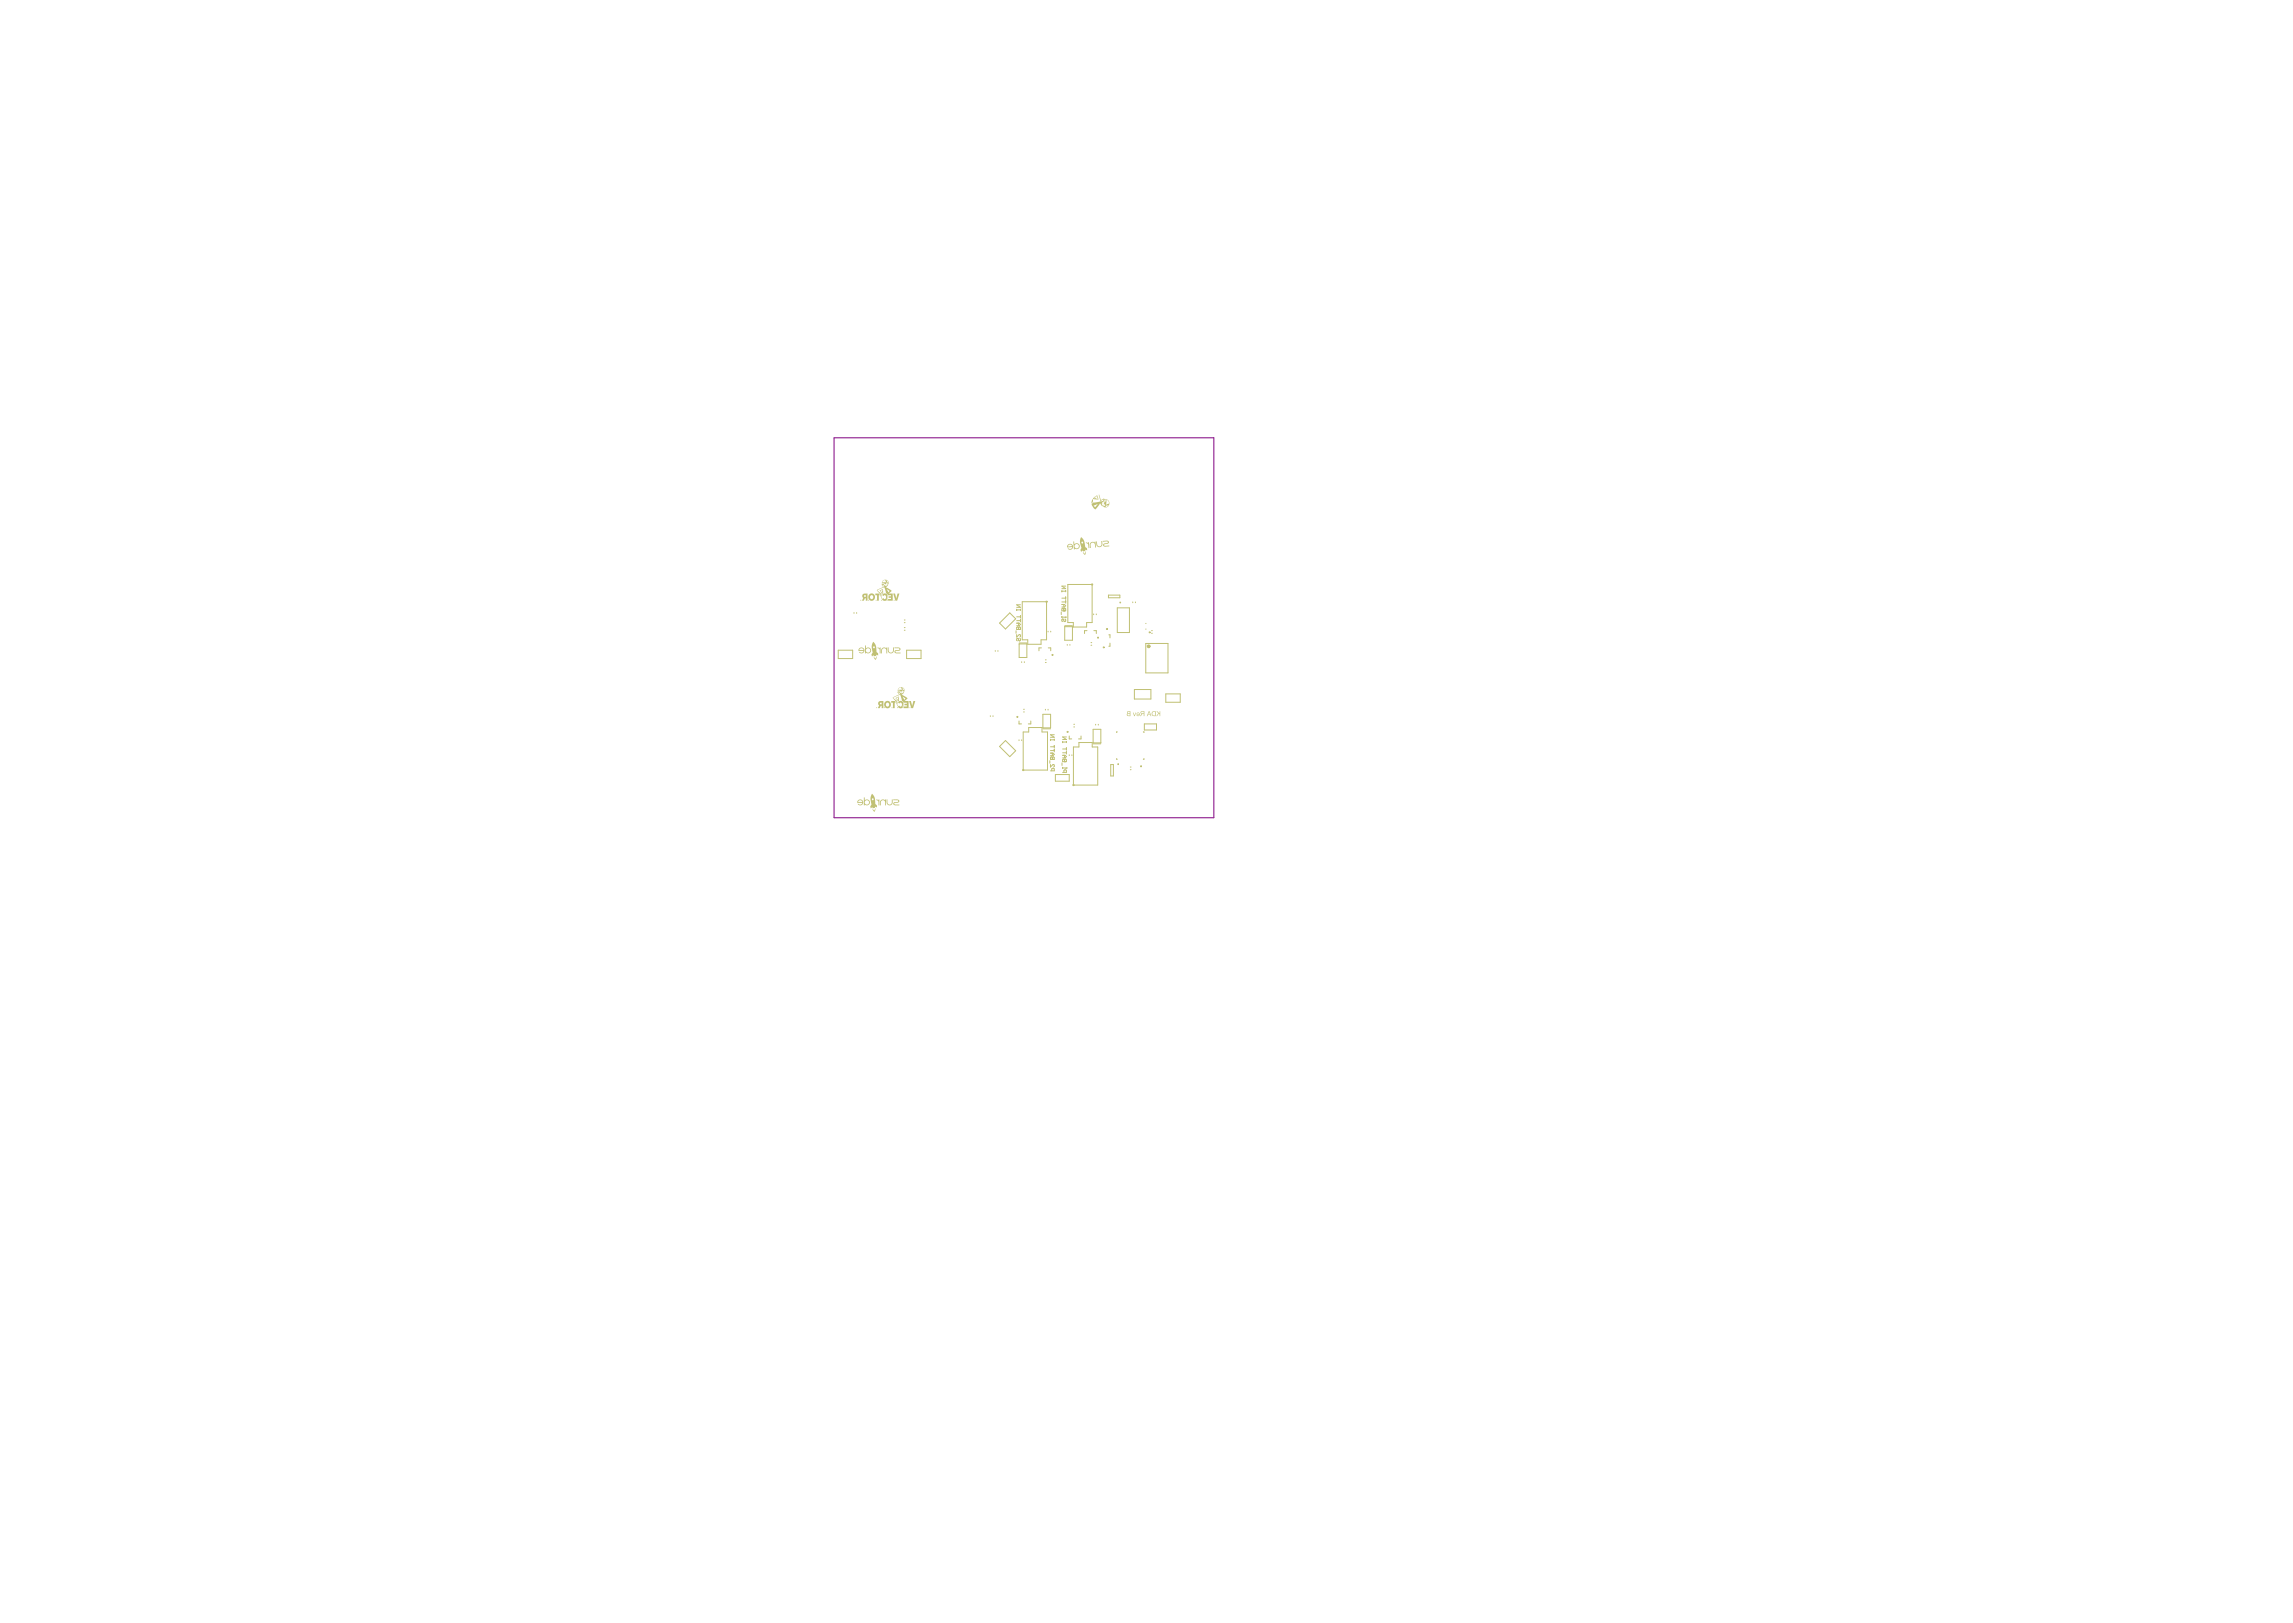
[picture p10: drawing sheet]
<svg xmlns="http://www.w3.org/2000/svg" width="420mm" height="297mm" viewBox="0 0 420 297" stroke-linecap="round" stroke-linejoin="round" font-family="sans-serif">
<path d="M152.7 80.1h69.5v69.6h-69.5z" fill="none" stroke="#800080" stroke-width=".18"/>
<g fill="#c0c073">
<path d="M201.9 99h1l.1 .2-.1 .2-.7 .2-.1 .2 .2 .1 .8-.1v.2h-1l-.2-.3 .1-.2 .7-.1 .1-.2-.1-.1h-.8z"/>
<path d="M198.8 99.3l.4 .1v-.2h.2v1.1h-.1l-.1-.7-.4-.2z"/>
<path d="M200.7 99.1h.1l.1 .7 .3 .2 .4-.2v-.8h.2v.6l-.1 .3-.3 .2-.5-.1-.2-.2z"/>
<path d="M199.7 99.3l.3-.1 .4 .1v-.2h.2l.1 1.1h-.2l-.1-.7-.4-.2-.3 .2v.8h-.1l-.1-.7z"/>
<path d="M198.3 101l.3 .3 .2-.4-.2 .7z"/>
<path d="M202 92l-.1 .3z"/>
<path d="M200 91.3l.1 .5-.3 .3z"/>
<path d="M160 120.2l.3 .3 .2-.4-.2 .7z"/>
<path d="M160.7 118.5l.3 .2 .1-.2h.1v1.1h-.1l-.1-.8-.3-.2z"/>
<path d="M163.8 118.5l1 .1 .1 .2-.1 .2-.7 .1-.2 .2 .2 .1h.8v.2l-1.1-.1v-.3l.1-.1 .7-.1 .1-.2-.2-.2h-.7z"/>
<path d="M161.5 118.6l.4-.1 .4 .2v-.2h.1v1.1h-.1l-.1-.7-.3-.3-.4 .2v.8h-.2v-.7z"/>
<path d="M162.5 118.5h.2v.7l.3 .2 .5-.2v-.7h.1l.1 .6-.2 .3-.3 .2-.5-.1-.2-.3z"/>
<path d="M162 107l.3 .1z"/>
<path d="M163.5 108.6h.4l.2 .9 .2-.9h.4l-.4 1.3h-.4z"/>
<path d="M161.6 108.7l.5-.1 .3 .3-.1 1h-.5l-.3-.2 .2-.3 .4 .2 .1-.2-.1-.5-.4 .2-.2-.2z"/>
<path d="M160.3 108.6h.6l.2 .3h-.2v1h-.3v-1h-.3z"/>
<path d="M163.2 128.3h.6l.2 .3h-.2v1h-.3v-1h-.3z"/>
<path d="M164.5 128.4l.5-.1 .4 .2-.2 1-.5 .1-.3-.2 .2-.3 .4 .2 .1-.3-.1-.3-.2-.1-.1 .2-.3-.2z"/>
<path d="M166.4 128.3h.4l.2 .9 .2-.9h.4l-.4 1.3h-.4z"/>
<path d="M164.9 126.7h.3z"/>
<path d="M162.3 146.3h.2v.8l.3 .2 .4-.3 .1-.7h.1v.6l-.1 .3-.4 .2-.4-.1-.2-.3z"/>
<path d="M161.3 146.5l.4-.2 .4 .2v-.2h.1v1.1h-.1l-.1-.7-.3-.2-.4 .1v.8h-.2v-.7z"/>
<path d="M163.5 146.3l1.1 .1 .1 .2-.2 .2-.7 .1-.1 .2 .2 .1h.8l-.1 .2-1-.1-.1-.3 .1-.1 .8-.1 .1-.2-.2-.1h-.8z"/>
<path d="M160.4 146.3l.4 .2v-.2h.2v1.1h-.2v-.7l-.4-.2z"/>
<path d="M159.7 148l.4 .4 .2-.5-.2 .7z"/>
<path d="M195.5 99.7l-.1 .5 .9-.1-.2 .3h-.6l.4 .2 .4-.1 .2-.4-.2-.4-.4-.2zM195.6 99.8l.4-.1 .3 .3h-.8z"/>
<path d="M196.5 99.1l.1 1.5 .2-.1v-.1l.3 .1 .3-.1 .3-.4-.1-.4-.4-.2-.5 .2v-.5zM196.7 100a.4 .4 0 0 1 .8 0 .4 .4 0 0 1-.8 0z"/>
<path d="M197.9 98.3l-.2 .8 .3 1.2-.2 .3 .1 .4 .3-.2 .1 .1 .4-.1v-.2l.3 .1v-.3l-.3-.3-.2-1.2zM198 99.3a.18 .18 0 0 1 .3 0 .18 .18 0 0 1-.3 0z"/>
<path d="M201.2 90.5l.2 1.1-.1 .2-1.2 .2-.3 .2 .4 .8 .3 .2 .9-1.1 .4 .6v-.2l.4 .3h.5l.4-.4v-.6l-.4-.4h-.6v-.2l-.6 .3zM202.3 91.5h.1v.2h-.3zM202.6 91.5l.3 .2 .1 .4-.4 .2-.1 .3 .5-.2-.6 .4zM201.8 91.9l.6-.1-.3 .2v.3l.2 .1-.1 .2h-.2v-.2l-.1 .1-.2-.2zM201.5 91.7l.5-.3v.3zM200.2 92.5l.8-.3-.5 .6z"/>
<path d="M200.3 91l-.2 .2 .1 .1 .9 .1-.2-.8zM200.2 91.1l.2-.1 .2 .2zM200.4 91l.4-.2 .2 .5h-.3z"/>
<path d="M157.4 118.6l-.2 .5h.9l-.3 .3h-.5l.3 .2 .5-.1 .2-.4-.2-.4-.4-.2zM157.5 118.7h.3l.3 .3h-.8z"/>
<path d="M158.4 118.1v1.5h.1v-.2l.4 .2 .3-.1 .3-.3-.1-.4-.4-.3-.5 .2v-.6zM158.5 119a.4 .4 0 0 1 .8 0 .4 .4 0 0 1-.8 0z"/>
<path d="M159.9 117.5l-.3 .7 .2 1.2-.2 .4v.3l.3-.2 .1 .2 .4-.1 .1-.2 .3 .1v-.3l-.3-.3-.2-1.2zM159.8 118.5a.2 .2 0 0 1 .4 0 .2 .2 0 0 1-.4 0z"/>
<path d="M161.6 106.3l-.1 .3v.4h-.1l.3 .4-1.1 .5v.2l.4 .5 .4 1v-.4l.1-.4-.2-.1h.2l-.2-.1 .1-.1 .1 .2 .2-.1-.1-.8-.6 .3 .4 .4-.1 .1-.7-.6 1.2-.5 .1 .1 .3 1 .3 .3-.1 1h.1l.1-1h.5v.2h-.4v.3h.4v.2h-.5v.3h.8v-1.3h-.7l.5-.5-1-.6 .4-.4h-.1l.2-.3-.1-.4-.4-.3zM161.5 106.7h.2l.1 .2zM161.8 106.7l.3 .2 .3-.2 .1 .3-.2-.1 .1 .1v.1l-.3 .1-.2-.2zM161.5 107l.3 .1 .1 .4zM161.2 108.2l.4-.3-.2 .5zM162.3 107.8l.6 .4-.3 .2zM161.6 108.2l-.1 .4zM161.7 106.3l.3-.1 .2 .3h.2l-.1-.3 .3 .4h-1.1zM161.1 108.6a.05 .05 0 0 1 .1 0 .05 .05 0 0 1-.1 0zM161.2 108.7l.2 .2-.1 .2z"/>
<path d="M158 108.8l-.1 .3 .1 .3-.2 .5h.4l.2-.4h.1v.4h.3v-1.3zM158.2 109l.3-.1v.3h-.3z"/>
<path d="M158.9 109.3a.65 .65 0 0 0 1.3 0 .65 .65 0 0 0-1.3 0zM159.3 109.3a.33 .33 0 0 1 .6 0 .33 .33 0 0 1-.6 0z"/>
<path d="M161.8 128.9a.65 .65 0 0 0 1.3 0 .65 .65 0 0 0-1.3 0zM162.2 128.9a.33 .33 0 0 1 .6 0 .33 .33 0 0 1-.6 0z"/>
<path d="M160.9 128.4l-.1 .4 .1 .3-.2 .5h.4l.2-.4h.1v.4h.3v-1.3zM161.1 128.6h.3v.3h-.3z"/>
<path d="M164.6 125.9l-.2 .3v.4l-.1 .1 .3 .4-1.1 .5v.2l.4 .4 .4 1.1v-.4l.1-.4-.2-.2 .2 .1-.2-.1 .1-.1 .1 .2 .2-.1-.1-.8-.6 .3 .4 .3-.1 .1-.7-.5 1.2-.5h.2l.2 1 .3 .3-.1 1.1 .1-.1 .1-.9h.5v.2h-.4v.2l.4 .1v.2h-.5v.3h.8v-1.3h-.7l.5-.5-1-.6 .4-.4h-.1l.2-.3v-.4l-.5-.3zM164.4 126.4h.2l.1 .2zM164.7 126.4l.3 .2 .3-.2 .2 .2h-.3l.2 .1-.1 .1-.3 .1-.2-.2zM164.4 126.7l.3 .1 .1 .4zM164.1 127.8l.4-.2-.2 .5zM165.2 127.5l.6 .3-.3 .3zM164.5 127.9l-.1 .3zM164.6 126l.3-.2 .2 .4h.2l-.1-.4 .3 .5h-1.1zM164 128.3a.05 .05 0 0 1 .1 0 .05 .05 0 0 1-.1 0zM164.1 128.4l.2 .2-.1 .1z"/>
<path d="M159.7 145.3l-.3 .8 .1 1.1-.2 .4 .1 .4 .3-.3 .1 .2h.4l.1-.3 .3 .2-.1-.4-.2-.3-.2-1.1zM159.6 146.3a.2 .2 0 0 1 .4 0 .2 .2 0 0 1-.4 0z"/>
<path d="M158.2 145.9v1.5h.1v-.2l.4 .2 .3-.1 .3-.3-.1-.4-.4-.3-.5 .2v-.5zM158.3 146.8a.4 .4 0 0 1 .8 0 .4 .4 0 0 1-.8 0z"/>
<path d="M157.1 146.5l-.2 .4h1l-.3 .3-.6-.1 .1 .2 .5 .1 .4-.2v-.4l-.1-.3-.4-.2zM157.2 146.6l.4-.1 .3 .3h-.8z"/>
<circle cx="161.4" cy="109.9" r=".08"/>
<circle cx="159" cy="109.9" r=".08"/>
<circle cx="160.4" cy="109.9" r=".08"/>
<circle cx="163.7" cy="109.9" r=".08"/>
<circle cx="157.6" cy="109.9" r=".08"/>
<circle cx="160.5" cy="129.5" r=".08"/>
<circle cx="166.6" cy="129.5" r=".08"/>
<circle cx="163.3" cy="129.5" r=".08"/>
<circle cx="161.9" cy="129.5" r=".08"/>
<circle cx="164.3" cy="129.5" r=".08"/>
</g>
<g fill="none" stroke="#c0c073" stroke-width=".18">
<path d="M153.5 119h2.6v1.5h-2.6zM156.4 112.1v.2M156.8 112.1v.2M165.6 114h.1M165.6 113.5h.1M165.6 115.3h.1M165.6 114.9h.1M166 119h2.6v1.5h-2.6zM182.2 119.1v.1M182.7 119.1v.1M184.9 112.2l1.1 1.1-1.9 1.8-1.1-1.1zM186.6 117.9v2.4h1.4v-2.4"/>
<path d="M186.6 117.7h1.4M186.6 117.9h1.4M186.6 117.9h.1M187.2 110.1h4.4v7h-1v.8h-2.4v-.8h-1zM188 117.9h.1M190.7 118.6h-.5v.5M191.9 115.5v.2M191.9 118.6h.5v.5M192.4 115.5v.2M194.9 114.7v2.5h1.4v-2.5M194.9 114.5h1.4M194.9 114.7h1.4"/>
<path d="M194.9 114.7h.1M195.4 118v.1M195.5 107h4.4v6.9h-1v.9h-2.4v-.9h-1zM195.9 118v.1M196.3 114.7h.1M199 115.4h-.4v.5M199.7 118.1h.2M199.7 117.6h.2M200.2 112.4v.1M200.3 115.4h.4v.5M200.7 112.4v.1M202.9 108.9h2.1v.5h-2.1z"/>
<path d="M203 116.2h.2v.5M203.2 117.7v.6h-.2M204.6 111.2h2.2v4.6h-2.2zM207.4 110.2v.1M207.9 110.2v.1M209.8 114.1h.1M209.8 115.1h.1M209.8 117.8h4v5.4h-4zM210.8 115.4h.2M210.8 115.9h.2M181.3 131v.1M181.8 131v.1"/>
<path d="M184.1 135.5l1.9 1.9-1.1 1.1-1.9-1.9zM186.6 132v.5h.4M186.6 135.4v.1M187 121.1v.2M187 135.4v.1M187.3 134h1v-.8h2.5v.8h1v6.9h-4.5zM187.4 130.3h.1M187.4 129.8h.1M187.5 121.1v.2M188.7 132v.5h-.4M190.9 133.2v-2.5h1.4v2.5M190.9 133.2h.1"/>
<path d="M190.9 133.4h1.4M190.9 133.2h1.4M191.4 129.8v.2M191.4 121.3h.1M191.4 120.8h.1M191.9 129.8v.2M192.3 133.2h.1M195.8 134.7v.5h.4M195.8 138.1v.2M196.2 138.1v.2M196.5 136.7h1v-.8h2.5v.8h1v7h-4.5zM196.6 133h.1"/>
<path d="M196.6 132.6h.1M197.9 134.7v.5h-.4M200.1 133.5h1.4v2.4h-1.4zM200.1 136.1h1.4M200.6 132.6v.1M201.1 132.6v.1M201.5 135.9v.1M203.4 139.9h.4v2.1h-.4zM204.4 138.8l.2 .2M204.6 134l-.2 .1M207.7 126.2h3v1.7h-3zM209.3 134l.1 .1"/>
<path d="M209.4 138.8l-.1 .2M209.5 132.5h2.2v1.1h-2.2zM213.4 127h2.7v1.5h-2.7zM193.2 141.8h2.6v1.2h-2.6zM206.9 140.9h.2M206.9 140.4h.2"/>
</g>
<g fill="#c0c073">
<path d="M211.7 130.2h.2l.4 .4v-.4h.1v.9h-.1v-.3l-.2-.2-.3 .5h-.1l.4-.6z"/>
<path d="M207.4 130.4h.1l.2 .5 .3-.5-.2 .7h-.2z"/>
<path d="M211.1 130.3h.4v.7l-.5-.2zM211 130.2l-.2 .4 .1 .3 .7 .2v-.9z"/>
<path d="M210.4 130.3l.1 .4h-.3zM210.3 130.2l-.3 .9h.1l.1-.3h.4l.1 .3h.1l-.3-.9z"/>
<path d="M209 130.3h.4v.3l-.4-.1zM208.9 130.2l-.1 .3 .3 .2-.4 .4h.2l.3-.4h.2v.4h.1v-.9z"/>
<path d="M208.2 130.5h.3v.2h-.3zM208.1 130.5v.3h.4l-.1 .2-.3-.1v.1h.4l.2-.1-.1-.4-.2-.1z"/>
<path d="M206.5 130.3h.3v.2h-.3zM206.4 130.7l.4-.1v.4l-.3-.1zM206.4 130.2l-.1 .3 .2 .1-.2 .2v.1l.7 .2v-.9z"/>
</g>
<g fill="none" stroke="#c0c073" stroke-width=".18">
<path d="M186 115.4v.5M186.1 116.1v.5l.6-.5 .1 .2-.1 .3M186.1 111.5v.2M186.1 114.1h.5l.2 .2-.2 .2h-.5M186.1 113.6h.7M186.1 112.9h.7M186.1 111.6h.7M186.3 114.7l.2 .2 .2-.2 .1 .5h-.7zM186.5 115.2h.1M186.5 114.1v.4M186.5 114.9v.3M186.7 116.8l.1 .1-.1 .4-.2-.1-.1-.4-.3 .1 .2 .4"/>
<path d="M186.8 111.5v.2M186.8 112.7v.4M186.8 113.4v.4M186.8 110.7h-.7l.7 .5h-.7M194.3 112v.5M194.4 108.1v.2M194.4 112.8v.3M194.4 112.9h.7M194.4 110.6h.5l.2 .3-.2 .2h-.5M194.4 110.2h.7M194.4 109.5h.7M194.4 108.2h.7"/>
<path d="M194.5 111.3l.3 .1 .2-.1 .1 .5h-.7zM194.8 111.8h.1M194.8 110.6v.5M194.8 111.4v.4M195 113.3l.1 .1-.1 .4-.2-.2-.2-.3-.2 .1 .1 .4M195.1 112.9h.1M195.1 108.1v.2M195.1 109.2v.5M195.1 109.9v.5M195.1 112.9l-.1 .2M195.1 107.3h-.7l.7 .4h-.7M192.2 139.2v.5"/>
<path d="M192.3 138.6l.6-.1 .1 .5h-.7zM192.3 139.9v.5l.6-.5 .1 .1-.1 .4M192.3 135.3v.2M192.3 137.8h.5l.2 .3-.2 .2h-.5M192.3 137.4h.7M192.3 136.7h.7M192.3 135.4h.7M192.7 139h.1M192.7 137.8v.5M192.7 138.6v.4M193 135.3v.2M193 136.4v.5"/>
<path d="M193 137.1v.5M193 134.5h-.7l.7 .4h-.7M194.4 139.6v.5M194.5 135.7v.2M194.5 138.2h.5l.2 .3-.2 .2h-.5M194.5 137.8h.7M194.5 137.1h.7M194.5 135.8h.7M194.7 138.9l.2 .1 .2-.1 .1 .5h-.7zM194.9 139.4h.1M194.9 138.2v.5M194.9 139v.4"/>
<path d="M195.2 135.7v.2M195.2 136.8v.5M195.2 137.5v.5M195.2 134.9h-.7l.7 .4h-.7M192.3 141.1h.7l-.1-.5-.3 .1v.4M194.5 141.4h.7l-.1-.5-.3 .1v.4M194.5 140.4v.3M194.5 140.6h.7M195.2 140.6h.1M195.2 140.6l-.1 .1"/>
<circle cx="191.6" cy="110.1" r=".1"/>
<circle cx="192.7" cy="119.9" r=".09"/>
<circle cx="199.9" cy="107" r=".1"/>
<circle cx="201" cy="116.7" r=".09"/>
<circle cx="202.1" cy="118.5" r=".09"/>
<circle cx="202.7" cy="115.1" r=".09"/>
<circle cx="205.1" cy="110.3" r=".07"/>
<circle cx="210.5" cy="115.7" r=".09"/>
<circle cx="186.3" cy="131.2" r=".09"/>
<circle cx="195.4" cy="133.9" r=".09"/>
<circle cx="204.7" cy="139.9" r=".07"/>
<circle cx="187.3" cy="140.9" r=".1"/>
<circle cx="196.5" cy="143.7" r=".1"/>
<circle cx="208.9" cy="140.2" r=".09"/>
</g>
<circle cx="210.3" cy="118.3" r=".17" fill="none" stroke="#c0c073" stroke-width=".35"/>
</svg>
